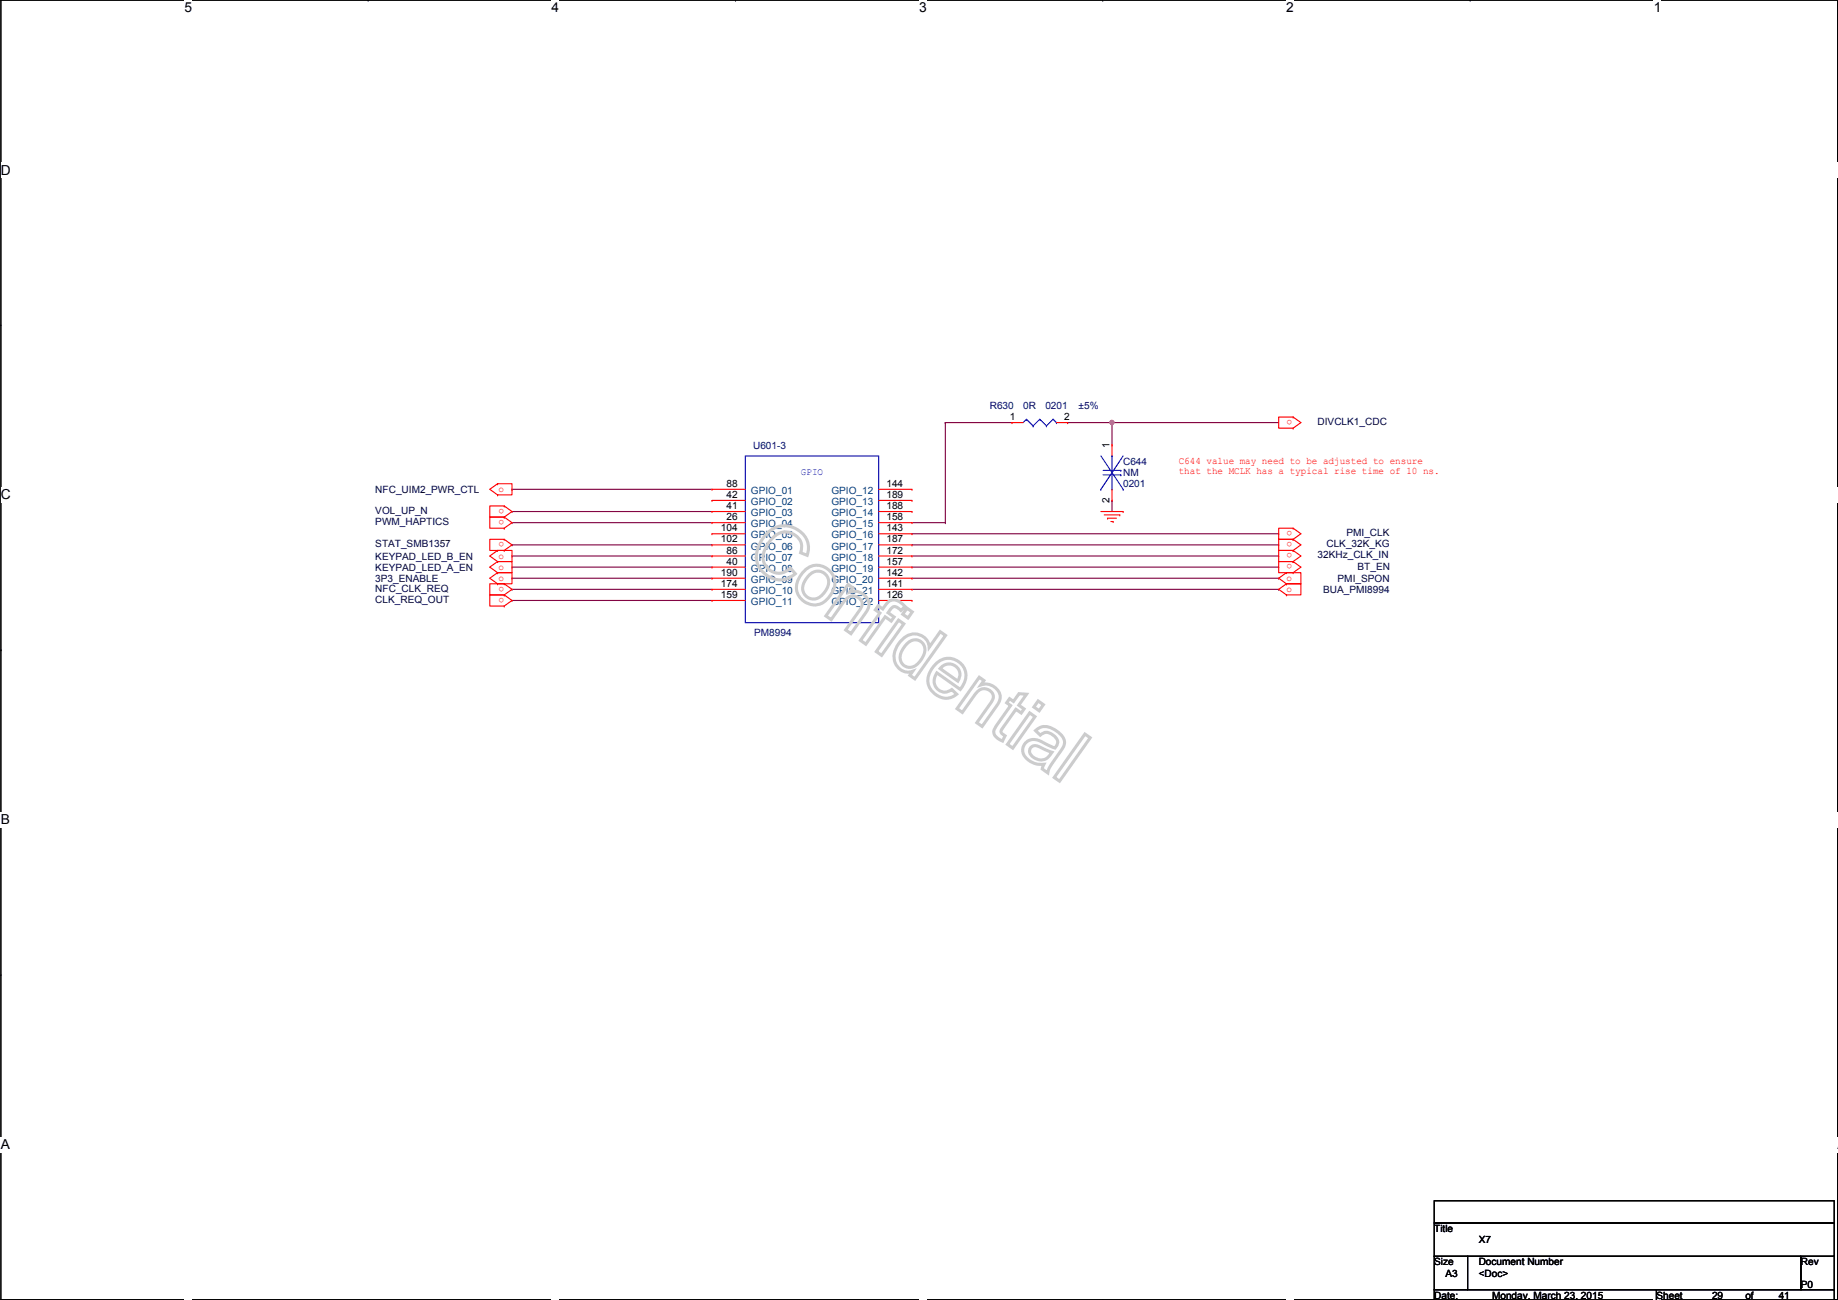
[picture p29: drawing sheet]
<svg xmlns="http://www.w3.org/2000/svg" width="420mm" height="297mm" viewBox="0 0 420 297" stroke-linecap="round" stroke-linejoin="round" font-family="sans-serif">
<defs><g id="words">
<g font-size="3.1">
<text x="42.2" y="2.8">5</text>
<text x="126.1" y="2.8">4</text>
<text x="210.1" y="2.8">3</text>
<text x="294" y="2.8">2</text>
<text x="378" y="2.8">1</text>
<text x=".2" y="39.9">D</text>
<text x=".2" y="114.1">C</text>
<text x=".2" y="188.4">B</text>
<text x=".2" y="262.6">A</text>
<text x="420.1" y="262.6">A</text>
</g>
<g font-size="2.3" fill="#000080">
<text x="226.3" y="93.6">R630</text>
<text x="233.9" y="93.6">0R</text>
<text x="239" y="93.6">0201</text>
<text x="246.6" y="93.6">±5%</text>
<text x="172.2" y="102.7">U601-3</text>
<text x="256.7" y="106.3">C644</text>
<text x="256.7" y="108.8">NM</text>
<text x="256.7" y="111.3">0201</text>
<text x="172.4" y="145.4">PM8994</text>
</g>
<g font-size="2.3" fill="#f00">
<text x="295.3" y="95.9" transform="rotate(180 295.3 95.9)">o</text>
<text x="269.4" y="106">C644 value may need to be adjusted to ensure</text>
<text x="114" y="112.4">o</text>
<text x="269.4" y="108.3">that the MCLK has a typical rise time of 10 ns.</text>
<text x="115.3" y="116.2" transform="rotate(180 115.3 116.2)">o</text>
<text x="115.3" y="118.8" transform="rotate(180 115.3 118.8)">o</text>
<text x="115.3" y="123.9" transform="rotate(180 115.3 123.9)">o</text>
<text x="295.3" y="121.3" transform="rotate(180 295.3 121.3)">o</text>
<text x="295.3" y="123.9" transform="rotate(180 295.3 123.9)">o</text>
<text x="114" y="130.2">o</text>
<text x="114" y="127.6">o</text>
<text x="295.3" y="126.4" transform="rotate(180 295.3 126.4)">o</text>
<text x="295.3" y="128.9" transform="rotate(180 295.3 128.9)">o</text>
<text x="114" y="132.7">o</text>
<text x="115.3" y="134" transform="rotate(180 115.3 134)">o</text>
<text x="115.3" y="136.6" transform="rotate(180 115.3 136.6)">o</text>
<text x="294.1" y="132.7">o</text>
<text x="294.1" y="135.3">o</text>
</g>
<g font-size="2.3">
<text x="230.8" y="96">1</text>
<text x="243.3" y="96">2</text>
<text x="253.6" y="102.4" transform="rotate(-90 253.6 102.4)">1</text>
<text x="166.1" y="111.3">88</text>
<text x="166.1" y="113.8">42</text>
<text x="202.6" y="111.3">144</text>
<text x="202.6" y="113.8">189</text>
<text x="166.1" y="116.3">41</text>
<text x="166.1" y="118.9">26</text>
<text x="202.6" y="116.3">188</text>
<text x="202.6" y="118.9">158</text>
<text x="253.6" y="114.9" transform="rotate(-90 253.6 114.9)">2</text>
<text x="164.8" y="121.4">104</text>
<text x="164.8" y="124">102</text>
<text x="202.6" y="121.4">143</text>
<text x="202.6" y="124">187</text>
<text x="164.8" y="131.6">190</text>
<text x="166.1" y="126.5">86</text>
<text x="166.1" y="129">40</text>
<text x="202.6" y="126.5">172</text>
<text x="202.6" y="129">157</text>
<text x="202.6" y="131.6">142</text>
<text x="164.8" y="134.1">174</text>
<text x="164.8" y="136.7">159</text>
<text x="202.6" y="134.1">141</text>
<text x="202.6" y="136.7">126</text>
<text x="327.9" y="281.5">Title</text>
<text x="338" y="284.1">X7</text>
<text x="327.9" y="289.1">Size</text>
<text x="330.4" y="291.7">A3</text>
<text x="338" y="289.1">Document Number</text>
<text x="338" y="291.7">&lt;Doc&gt;</text>
<text x="411.7" y="289.1">Rev</text>
<text x="327.9" y="296.8">Date:</text>
<text x="341.1" y="296.8">Monday, March 23, 2015</text>
<text x="378.7" y="296.8">Sheet</text>
<text x="391.4" y="296.8">29</text>
<text x="399" y="296.8">of</text>
<text x="406.6" y="296.8">41</text>
<text x="411.7" y="294.2">P0</text>
</g>
<g font-size="2.3" fill="#000040">
<text x="301.2" y="97.1">DIVCLK1_CDC</text>
<text x="85.8" y="112.6">NFC_UIM2_PWR_CTL</text>
<text x="85.8" y="117.4">VOL_UP_N</text>
<text x="85.8" y="120">PWM_HAPTICS</text>
<text x="85.8" y="125.1">STAT_SMB1357</text>
<text x="303.2" y="125.1">CLK_32K_KG</text>
<text x="307.8" y="122.5">PMI_CLK</text>
<text x="85.8" y="130.4">KEYPAD_LED_A_EN</text>
<text x="85.8" y="127.8">KEYPAD_LED_B_EN</text>
<text x="301.2" y="127.6">32KHz_CLK_IN</text>
<text x="310.3" y="130.1">BT_EN</text>
<text x="85.8" y="135.2">NFC_CLK_REQ</text>
<text x="85.8" y="137.8">CLK_REQ_OUT</text>
<text x="85.8" y="132.9">3P3_ENABLE</text>
<text x="302.5" y="135.5">BUA_PMI8994</text>
<text x="305.8" y="132.9">PMI_SPON</text>
</g>
<g font-size="2.3" fill="#004080">
<text x="171.7" y="112.9">GPIO_01</text>
<text x="190.1" y="112.9">GPIO_12</text>
<text x="171.7" y="115.4">GPIO_02</text>
<text x="171.7" y="117.9">GPIO_03</text>
<text x="190.1" y="115.4">GPIO_13</text>
<text x="190.1" y="117.9">GPIO_14</text>
<text x="171.7" y="120.5">GPIO_04</text>
<text x="171.7" y="123">GPIO_05</text>
<text x="171.7" y="125.6">GPIO_06</text>
<text x="190.1" y="120.5">GPIO_15</text>
<text x="190.1" y="123">GPIO_16</text>
<text x="190.1" y="125.6">GPIO_17</text>
<text x="171.7" y="128.1">GPIO_07</text>
<text x="171.7" y="130.6">GPIO_08</text>
<text x="190.1" y="128.1">GPIO_18</text>
<text x="190.1" y="130.6">GPIO_19</text>
<text x="171.7" y="133.2">GPIO_09</text>
<text x="171.7" y="135.7">GPIO_10</text>
<text x="190.1" y="133.2">GPIO_20</text>
<text x="190.1" y="135.7">GPIO_21</text>
<text x="171.7" y="138.3">GPIO_11</text>
<text x="190.1" y="138.3">GPIO_22</text>
</g>
<text font-size="2.3" fill="#00f" x="183.1" y="108.6">GPIO</text>
</g></defs>
<path d="M.2 0h419.9v297h-419.9z" fill="none" stroke="#000" stroke-width=".25"/>
<g fill="#fff">
<path d="M42.2 0h1.7v3.5h-1.7z"/>
<path d="M42.2 297l1.7 .1z"/>
</g>
<path d="M84.1 0h.1M84.1 297h.1" fill="none" stroke="#000" stroke-width=".25"/>
<g fill="#fff">
<path d="M126.1 0h1.7v3.5h-1.7z"/>
<path d="M126.1 297l1.7 .1z"/>
</g>
<path d="M168.1 0h.1M168.1 297h.1" fill="none" stroke="#000" stroke-width=".25"/>
<g fill="#fff">
<path d="M210.1 0h1.7v3.5h-1.7z"/>
<path d="M210.1 297l1.7 .1z"/>
</g>
<path d="M252.1 0h.1M252.1 297h.1" fill="none" stroke="#000" stroke-width=".25"/>
<g fill="#fff">
<path d="M294 0h1.8v3.5h-1.8z"/>
<path d="M294 297l1.8 .1z"/>
</g>
<path d="M336.1 0h.1M336.1 297h.1" fill="none" stroke="#000" stroke-width=".25"/>
<g fill="#fff">
<path d="M378 0h1.8v3.5h-1.8z"/>
<path d="M378 297l1.8 .1z"/>
<path d="M.2 37.1h2.2v3.5h-2.2z"/>
<path d="M420.1 37.1h.1v3.5h-.1z"/>
<path d="M.2 111.3h2.2v3.5h-2.2z"/>
<path d="M420.1 111.3h.1v3.5h-.1z"/>
</g>
<path d="M.2 74.3h.1M420.1 74.3h.1" fill="none" stroke="#000" stroke-width=".25"/>
<g fill="#fff">
<path d="M.2 185.6h2.1v3.5h-2.1z"/>
<path d="M420.1 185.6h.1v3.5h-.1z"/>
</g>
<path d="M.2 148.5h.1M420.1 148.5h.1" fill="none" stroke="#000" stroke-width=".25"/>
<path d="M.2 148.5h.1M420.1 148.5h.1" fill="none" stroke="#000" stroke-width=".23"/>
<g fill="#fff">
<path d="M.2 259.8h2.1v3.5h-2.1z"/>
<path d="M420.1 259.8h.1v3.5h-.1z"/>
</g>
<path d="M.2 222.7h.1M420.1 222.7h.1" fill="none" stroke="#000" stroke-width=".25"/>
<path d="M244 96.6h.1M244 96.6h48.3M254.2 96.6h.1M254.2 96.6v5M208.5 119.4h7.6M216.1 119.4h.1" fill="none" stroke="#800040" stroke-width=".25"/>
<circle cx="254.2" cy="96.5" r=".49" fill="#f0f"/>
<circle cx="254.2" cy="96.5" r=".49" fill="none" stroke="#f0f" stroke-width=".25"/>
<g fill="none" stroke="#800040" stroke-width=".25">
<path d="M216.1 96.6h.1M216.1 96.6v22.8M216.1 96.6h15.2M117 119.4h.1M117 111.8h.1M117 116.9h.1M117 119.4h45.8M117 111.8h45.8M117 116.9h45.8M254.2 114.3h.1M254.2 114.3v2.6M117 124.5h.1"/>
<path d="M117 127h.1M117 129.6h.1M117 134.7h.1M117 132.1h.1M117 137.2h.1M117 124.5h45.8M117 127h45.8M117 129.6h45.8M117 132.1h45.8M117 134.7h45.8M117 137.2h45.8M208.5 122h83.8"/>
<path d="M208.5 124.5h83.8M208.5 127h83.8M208.5 129.6h83.8M208.5 132.1h83.8M208.5 134.7h83.8M292.3 122h.1M292.3 124.5h.1M292.3 127h.1M292.3 129.6h.1M292.3 132.1h.1M292.3 134.7h.1"/>
</g>
<g fill="none" stroke="#f00" stroke-width=".25">
<path d="M231.3 96.6h.1M231.3 96.6h2.6M241.5 96.6h2.5M244 96.6h.1M295.6 97.8h.1M295.6 95.3h.1M295.6 95.3h-3.3v2.5h3.3M295.6 95.3l1.8 1.3-1.8 1.2M113.7 110.5h.1M113.7 113.1h.1M113.7 110.5h3.3v2.6h-3.3M113.7 110.5l-1.7 1.3 1.7 1.3"/>
<path d="M115.3 118.2h.1M115.3 115.6h.1M115.3 115.6h-3.3v2.6h3.3M115.3 118.2h-3.3v2.5h3.3M115.3 115.6l1.7 1.3-1.7 1.3M115.3 118.2l1.7 1.2-1.7 1.3M162.8 111.8h.1M162.8 114.3h.1M162.8 116.9h.1M162.8 119.4h.1M162.8 116.9h7.6M162.8 111.8h7.6"/>
<path d="M162.8 114.3h7.6M162.8 119.4h7.6M200.9 116.9h7.6M200.9 111.8h7.6M200.9 114.3h7.6M200.9 119.4h7.6M208.5 111.8h.1M208.5 114.3h.1M208.5 116.9h.1M208.5 119.4h.1M251.7 116.9h5M252.4 117.6h3.6"/>
<path d="M253.2 118.4h.1M253.2 118.4h2M253.9 119.2h.6M254.2 101.6h.1M254.2 114.3h.1M254.2 101.6v2.6M254.2 111.8v2.5M254.5 119.2h.1M256 117.6h.1M256.7 116.9h.1M113.7 130.9h.1M113.7 133.4h.1"/>
<path d="M113.7 130.9h3.3v2.5h-3.3M113.7 128.3h.1M113.7 128.3h3.3v2.6h-3.3M113.7 125.8h.1M113.7 125.8h3.3v2.5h-3.3M113.7 130.9l-1.7 1.2 1.7 1.3M113.7 128.3l-1.7 1.3 1.7 1.3M113.7 125.8l-1.7 1.2 1.7 1.3M115.3 120.7h.1M115.3 125.8h.1M115.3 123.2h.1M115.3 123.2h-3.3v2.6h3.3"/>
<path d="M115.3 135.9h.1M115.3 133.4h.1M115.3 133.4h-3.3v2.5h3.3M115.3 138.5h.1M115.3 135.9h-3.3v2.6h3.3M115.3 123.2l1.7 1.3-1.7 1.3M115.3 133.4l1.7 1.3-1.7 1.2M115.3 135.9l1.7 1.3-1.7 1.3M162.8 122h.1M162.8 124.5h.1M162.8 127h.1M162.8 129.6h.1"/>
<path d="M162.8 132.1h.1M162.8 134.7h.1M162.8 137.2h.1M162.8 122h7.6M162.8 124.5h7.6M162.8 127h7.6M162.8 129.6h7.6M162.8 132.1h7.6M162.8 134.7h7.6M162.8 137.2h7.6M200.9 122h7.6M200.9 124.5h7.6"/>
<path d="M200.9 127h7.6M200.9 129.6h7.6M200.9 132.1h7.6M200.9 134.7h7.6M200.9 137.2h7.6M208.5 122h.1M208.5 124.5h.1M208.5 127h.1M208.5 129.6h.1M208.5 132.1h.1M208.5 134.7h.1M208.5 137.2h.1"/>
<path d="M294.1 130.9h.1M294.1 133.4h.1M294.1 130.9h3.3v2.5h-3.3M294.1 135.9h.1M294.1 133.4h3.3v2.5h-3.3M294.1 130.9l-1.8 1.2 1.8 1.3M294.1 133.4l-1.8 1.3 1.8 1.2M295.6 123.2h.1M295.6 120.7h.1M295.6 120.7h-3.3v2.5h3.3M295.6 125.8h.1M295.6 123.2h-3.3v2.6h3.3"/>
<path d="M295.6 128.3h.1M295.6 125.8h-3.3v2.5h3.3M295.6 130.9h.1M295.6 128.3h-3.3v2.6h3.3M295.6 120.7l1.8 1.3-1.8 1.2M295.6 123.2l1.8 1.3-1.8 1.3M295.6 125.8l1.8 1.2-1.8 1.3M295.6 128.3l1.8 1.3-1.8 1.3"/>
</g>
<path d="M327.9 274.4h91.4v5h-91.4zM327.9 279.4h91.4v7.7h-91.4zM327.9 287.1h7.6v7.6h-7.6zM327.9 297.1v-2.4h50.8v2.4v-2.4h40.6v2.4M335.5 287.1h76.2v7.6h-76.2zM411.7 287.1h7.6v7.6h-7.6z" fill="none" stroke="#000" stroke-width=".25"/>
<g fill="none" stroke="#00f" stroke-width=".25">
<path d="M234.6 95.8h.1M234.6 95.8l-.7 .8M234.6 95.8l1.6 1.5M236.2 97.3h.1M237.7 95.8h.1M237.7 95.8l-1.5 1.5M237.7 95.8l1.5 1.5M239.2 97.3h.1M240.7 95.8h.1M240.7 95.8l-1.5 1.5M240.7 95.8l.8 .8M241.5 96.6h.1"/>
<path d="M170.4 104.2h30.5v38.1h-30.5zM251.7 111.8h.1M251.7 104.2l5 7.6M252.2 107.5h4M252.2 108.5h4M254.2 104.2h.1M254.2 111.8h.1M254.2 104.2v3.3M254.2 108.5v3.3M256.2 107.5h.1M256.2 108.5h.1M256.7 111.8h.1"/>
<path d="M256.7 104.2l-5 7.6"/>
</g>
<circle cx="254.2" cy="96.5" r=".49" fill="#f0f"/>
<circle cx="254.2" cy="96.5" r=".49" fill="none" stroke="#f0f" stroke-width=".25"/>
<g fill="none" stroke="#ccc" stroke-width=".71" stroke-linecap="butt">
<path d="M175.2 122.1a5.5 5.5 0 0 1 5.9-1.7 5.5 5.5 0 0 1 3.7 4.9l-.3 1.6-1.5-.6a3.6 3.6 0 0 0-1.1-4 3.6 3.6 0 0 0-4.1-.3 7.1 7.1 0 0 0-3.4 5.8 3.6 3.6 0 0 0 2.5 3 3.6 3.6 0 0 0 3.8-1l1.1 1.3a5.4 5.4 0 0 1-6 .7 5.4 5.4 0 0 1-2.9-5.2 8.4 8.4 0 0 1 2.3-4.5zM184 130.3a4.1 4.1 0 0 1 5.8 .3 4.1 4.1 0 0 1-.3 5.9 4.1 4.1 0 0 1-5.9 .8 4.1 4.1 0 0 1-.5-6zM185.1 131.3a2.55 2.55 0 0 1 3.5-.2 2.55 2.55 0 0 1 .3 3.5 3.4 3.4 0 0 1-3.6 2.2 2.58 2.58 0 0 1-1.3-4.1zM193.9 133.5l1 .8-.7 1a3.1 3.1 0 0 1 3.4 .6 3.1 3.1 0 0 1 .8 3.3l-3.9 5.6-1.2-.9 3.1-4.3a2.04 2.04 0 0 0-.2-3.1 2.04 2.04 0 0 0-3 .7l-3.2 4.4-1.2-.9zM200.8 138.4l1 .7a3.3 3.3 0 0 1 2.3-2 3.6 3.6 0 0 1 2.8 1.5l-.9 .9a1.58 1.58 0 0 0-2.1-.7l-.9 1.2 1.4 1-.7 .9-1.4-1-4.4 6.3-1.2-.9 4.4-6.2-1-.8zM207.3 139l1.2 .8-.9 1.4-1.2-.9zM205.4 141.7l1.2 .9-5.1 7.1-1.2-.8zM206.1 146.3a3.5 3.5 0 0 1 3.7-1.4 3.5 3.5 0 0 1 2.6 3l2.5-3.6 1.2 .9-7 9.9-1.1-.8 .6-.9a3.4 3.4 0 0 1-3.4-1 3.4 3.4 0 0 1-.7-3.5l.6-1.4zM207.4 147a2.33 2.33 0 0 1 3.2-.3 2.33 2.33 0 0 1 .5 3.2 3.8 3.8 0 0 1-3.4 2.6 2.43 2.43 0 0 1-1.4-4zM214 151.6a4 4 0 0 1 5.7 .1 4 4 0 0 1 0 5.6l-.2 .2-5.3-3.8a2.56 2.56 0 0 0-.1 3.5 2.56 2.56 0 0 0 3.5 .4l1.1 1a4.1 4.1 0 0 1-4.7 .2 4.1 4.1 0 0 1-1.7-4.5l.5-1.1zM215.2 152.4a2.46 2.46 0 0 1 3.4-.1 2.46 2.46 0 0 1 .3 3.3l-4-2.8zM223.9 154.7l1 .8-.7 1a3.1 3.1 0 0 1 3.3 .6 3.1 3.1 0 0 1 .9 3.3l-3.9 5.6-1.2-.9 3.1-4.3a2.04 2.04 0 0 0-.2-3.1 2.04 2.04 0 0 0-3.1 .7l-3.1 4.4-1.2-.9z"/>
<path d="M230.8 159.6l.9 .7 1.2-1.8 1.8 .1-1.8 2.5 1.2 .9-.7 .9-1.2-.8-3 4.2a.94 .94 0 0 0-.4 .9 .94 .94 0 0 0 .8 .8l.2 .1-.6 1.2a2.33 2.33 0 0 1-1.9-2.6l3.7-5.5-.9-.6zM235.4 162.9l1.2 .8-5.1 7.2-1.2-.8zM235.7 170.7a1.85 1.85 0 0 1 2.5 .2l2.3 1a2.7 2.7 0 0 1-2.7 1.7 2.7 2.7 0 0 1-2.5-1.9zM236.7 166.9a3.4 3.4 0 0 1 4.8 .1 2.88 2.88 0 0 1 1.6 3.6l-1.8 2.7a7.2 7.2 0 0 0-1.8 3.3l-1.3-.9 .4-1.1a4.5 4.5 0 0 1-4.8-2.7 2.61 2.61 0 0 1 1.3-2.6 2.61 2.61 0 0 1 2.9 .1l3.2 1.5a1.75 1.75 0 0 0-.5-3 1.96 1.96 0 0 0-2.9 .1zM237.3 160.2l1.2 .8-1 1.4-1.2-.9zM248 167.7l1.2 .9-7 9.9-1.2-.9z"/>
</g>
<use href="#words"/>
</svg>
